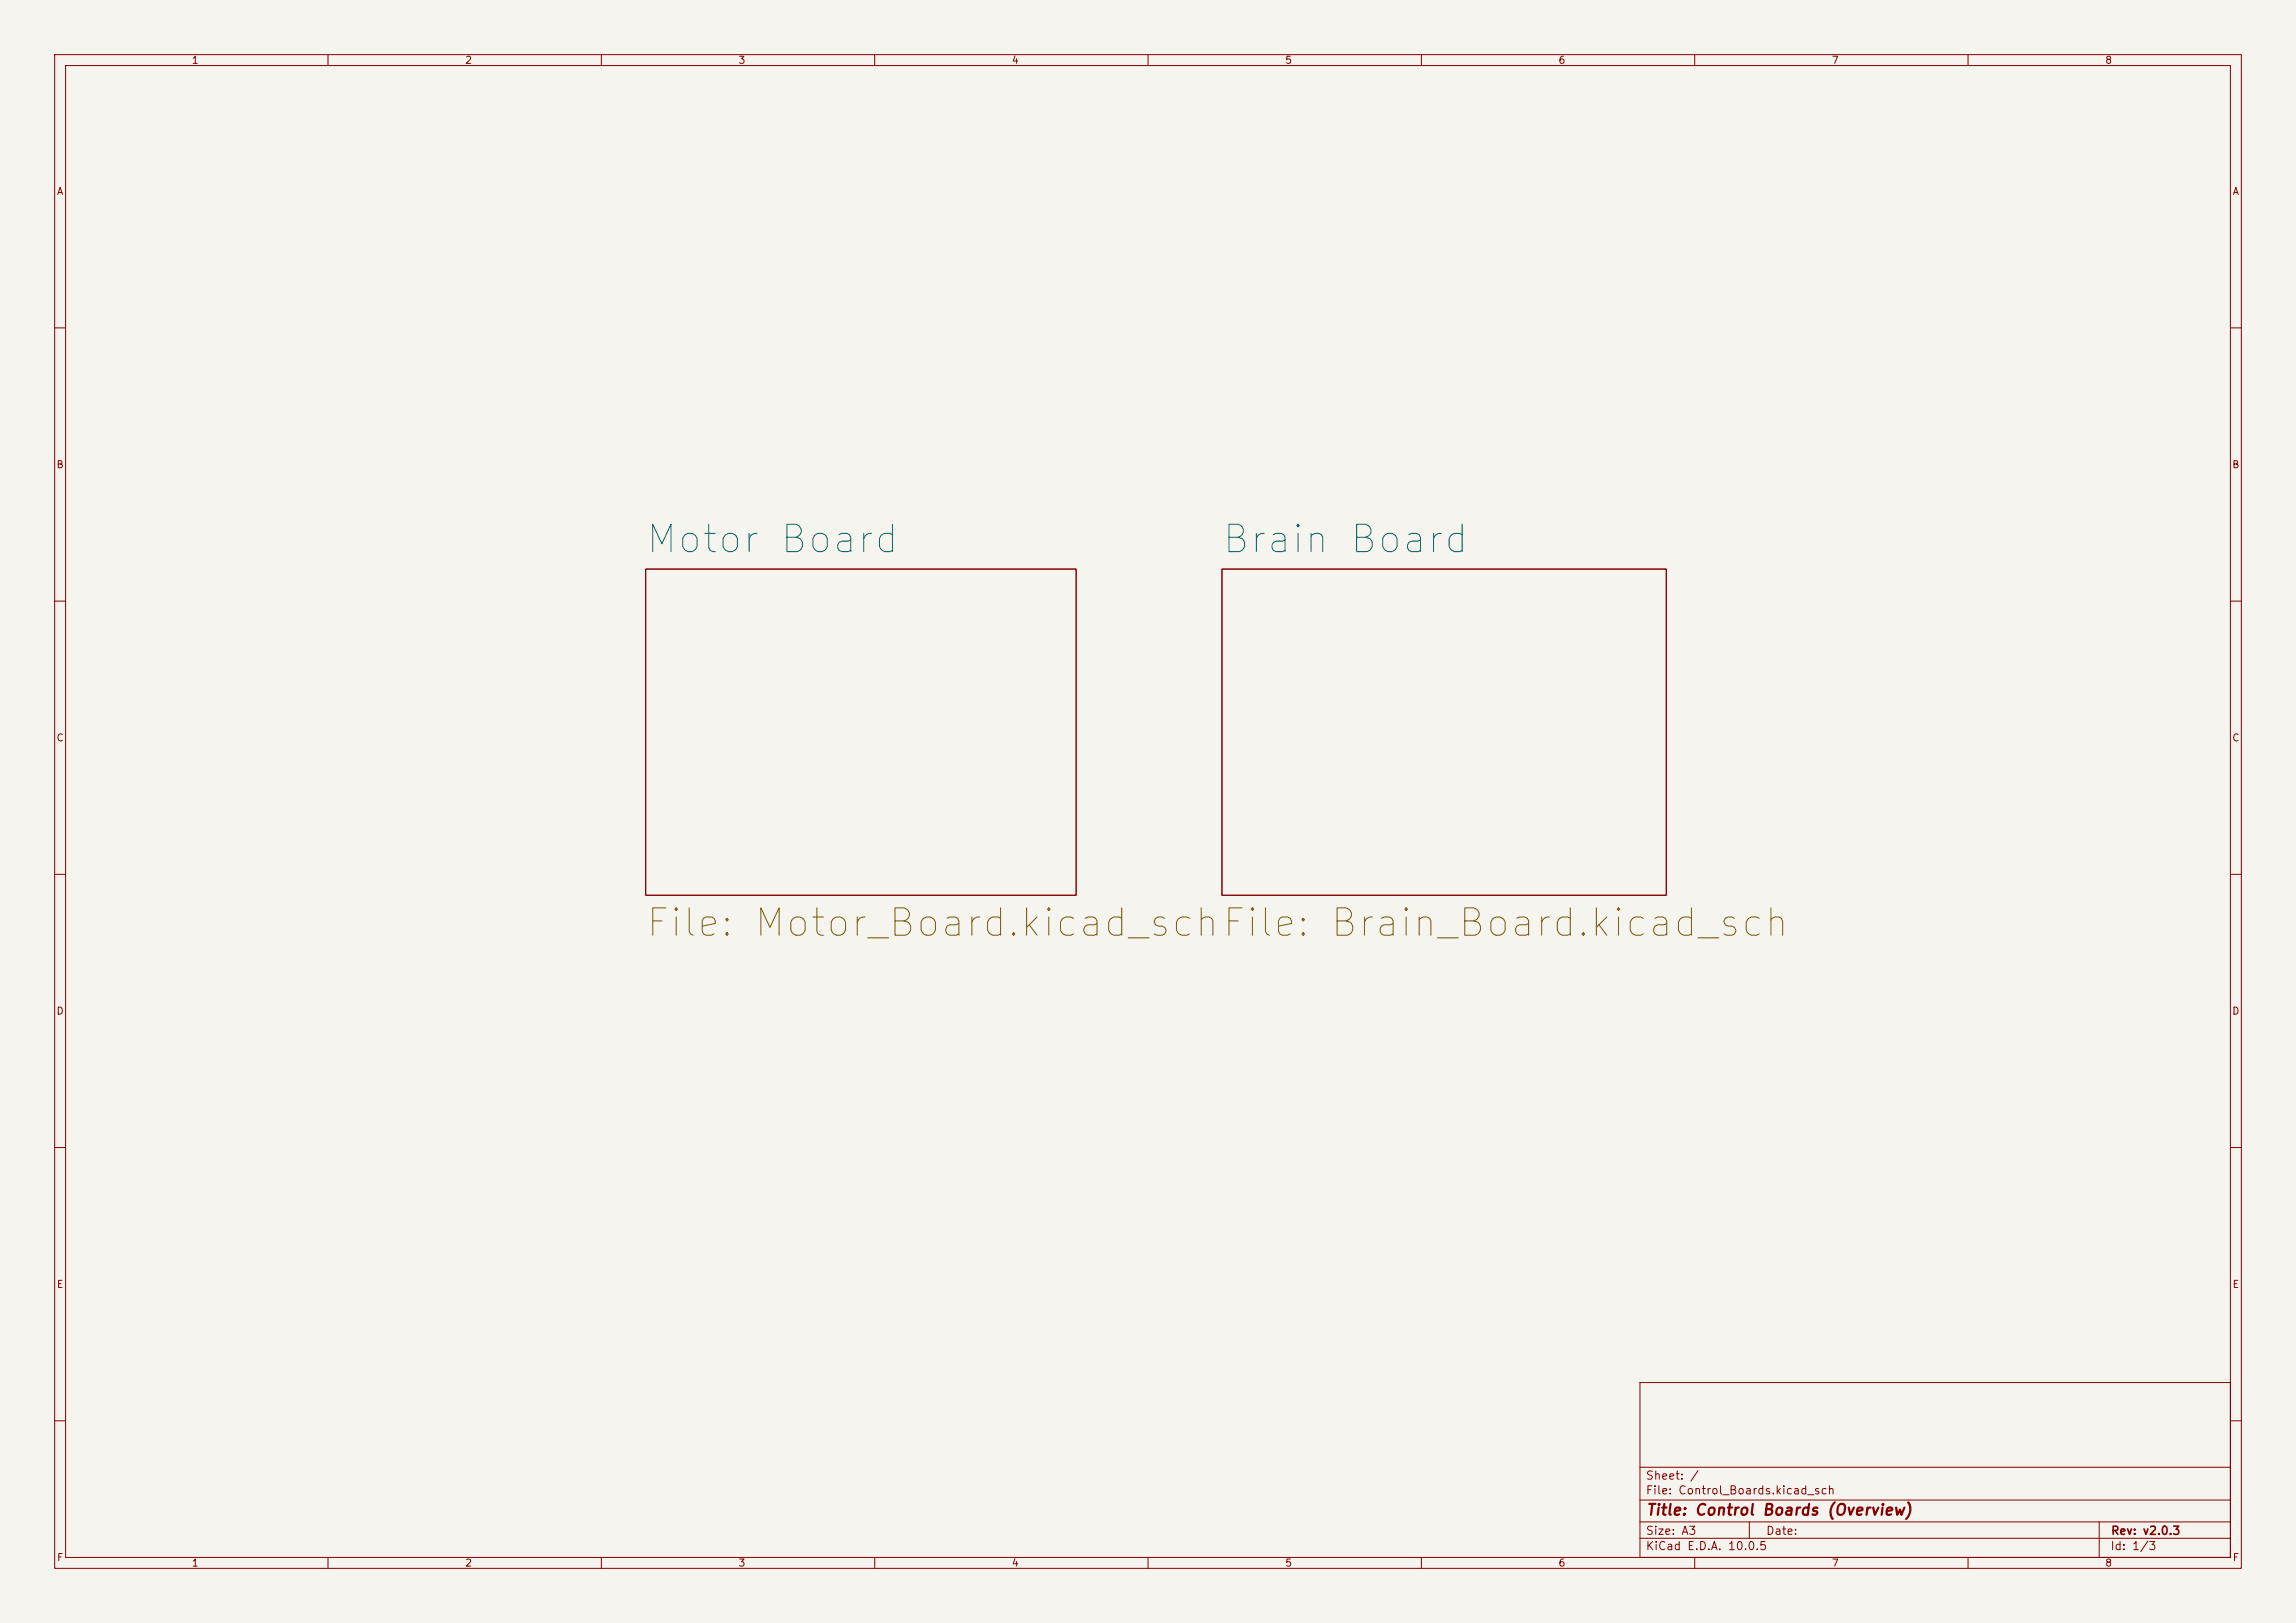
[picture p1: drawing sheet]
<svg xmlns="http://www.w3.org/2000/svg" width="420mm" height="297mm" viewBox="0 0 420 297" stroke-linecap="round" stroke-linejoin="round" font-family="sans-serif">
<defs><g id="words">
<g font-size="5" fill="#006464">
<text x="117.7" y="102.5">Motor Board</text>
<text x="223.1" y="102.5">Brain Board</text>
</g>
<text font-size="5" fill="#725600" x="117.7" y="172.7">File: Motor_Board.kicad_schFile: Brain_Board.kicad_sch</text>
<text font-size="2" fill="#840000" x="301" y="277.8">Title: Control Boards (Overview)</text>
<g font-size="1.5" fill="#840000">
<text x="300.9" y="273.8">File: Control_Boards.kicad_sch</text>
<text x="300.9" y="271.1">Sheet: /</text>
<text x="300.9" y="281.2">Size: A3</text>
<text x="322.9" y="281.2">Date:</text>
<text x="386" y="281.2">Rev: v2.0.3</text>
<text x="300.9" y="284">KiCad E.D.A. 10.0.5</text>
<text x="385.9" y="284">Id: 1/3</text>
</g>
<g font-size="1.3" fill="#840000">
<text x="35" y="12">1</text>
<text x="85" y="12">2</text>
<text x="135" y="12">3</text>
<text x="185" y="12">4</text>
<text x="235" y="12">5</text>
<text x="285" y="12">6</text>
<text x="335" y="12">7</text>
<text x="385" y="12">8</text>
<text x="10.3" y="36">A</text>
<text x="408.3" y="36">A</text>
<text x="10.2" y="86">B</text>
<text x="408.2" y="86">B</text>
<text x="10.2" y="136">C</text>
<text x="408.2" y="136">C</text>
<text x="10.2" y="186">D</text>
<text x="408.2" y="186">D</text>
<text x="10.3" y="236">E</text>
<text x="408.3" y="236">E</text>
<text x="10.3" y="286">F</text>
<text x="35" y="287">1</text>
<text x="85" y="287">2</text>
<text x="135" y="287">3</text>
<text x="185" y="287">4</text>
<text x="235" y="287">5</text>
<text x="285" y="287">6</text>
<text x="335" y="287">7</text>
<text x="385" y="287">8</text>
<text x="408.3" y="286">F</text>
</g>
</g></defs>
<path d="M0 0h420v297h-420z" fill="#f5f4ef" stroke="#f5f4ef" stroke-width=".18"/>
<g fill="none" stroke="#840000" stroke-width=".18">
<path d="M10 10h400v277h-400zM12 12h396v273h-396zM60 10v2M110 10v2M160 10v2M210 10v2M260 10v2M310 10v2M360 10v2M10 60h2M408 60h2M10 110h2"/>
<path d="M118.1 104.1h78.7v59.7h-78.7zM223.5 104.1h81.3v59.7h-81.3zM408 110h2M10 160h2M408 160h2M10 210h2M408 210h2M300 253h108v32h-108zM10 260h2M300 278.5h108M300 274.5h108M300 268.5h108"/>
<path d="M320 278.5v3M384 278.5v6.5M408 260h2M60 285v2M110 285v2M160 285v2M210 285v2M260 285v2M300 281.5h108M310 285v2M360 285v2"/>
</g>
<use href="#words"/>
</svg>
